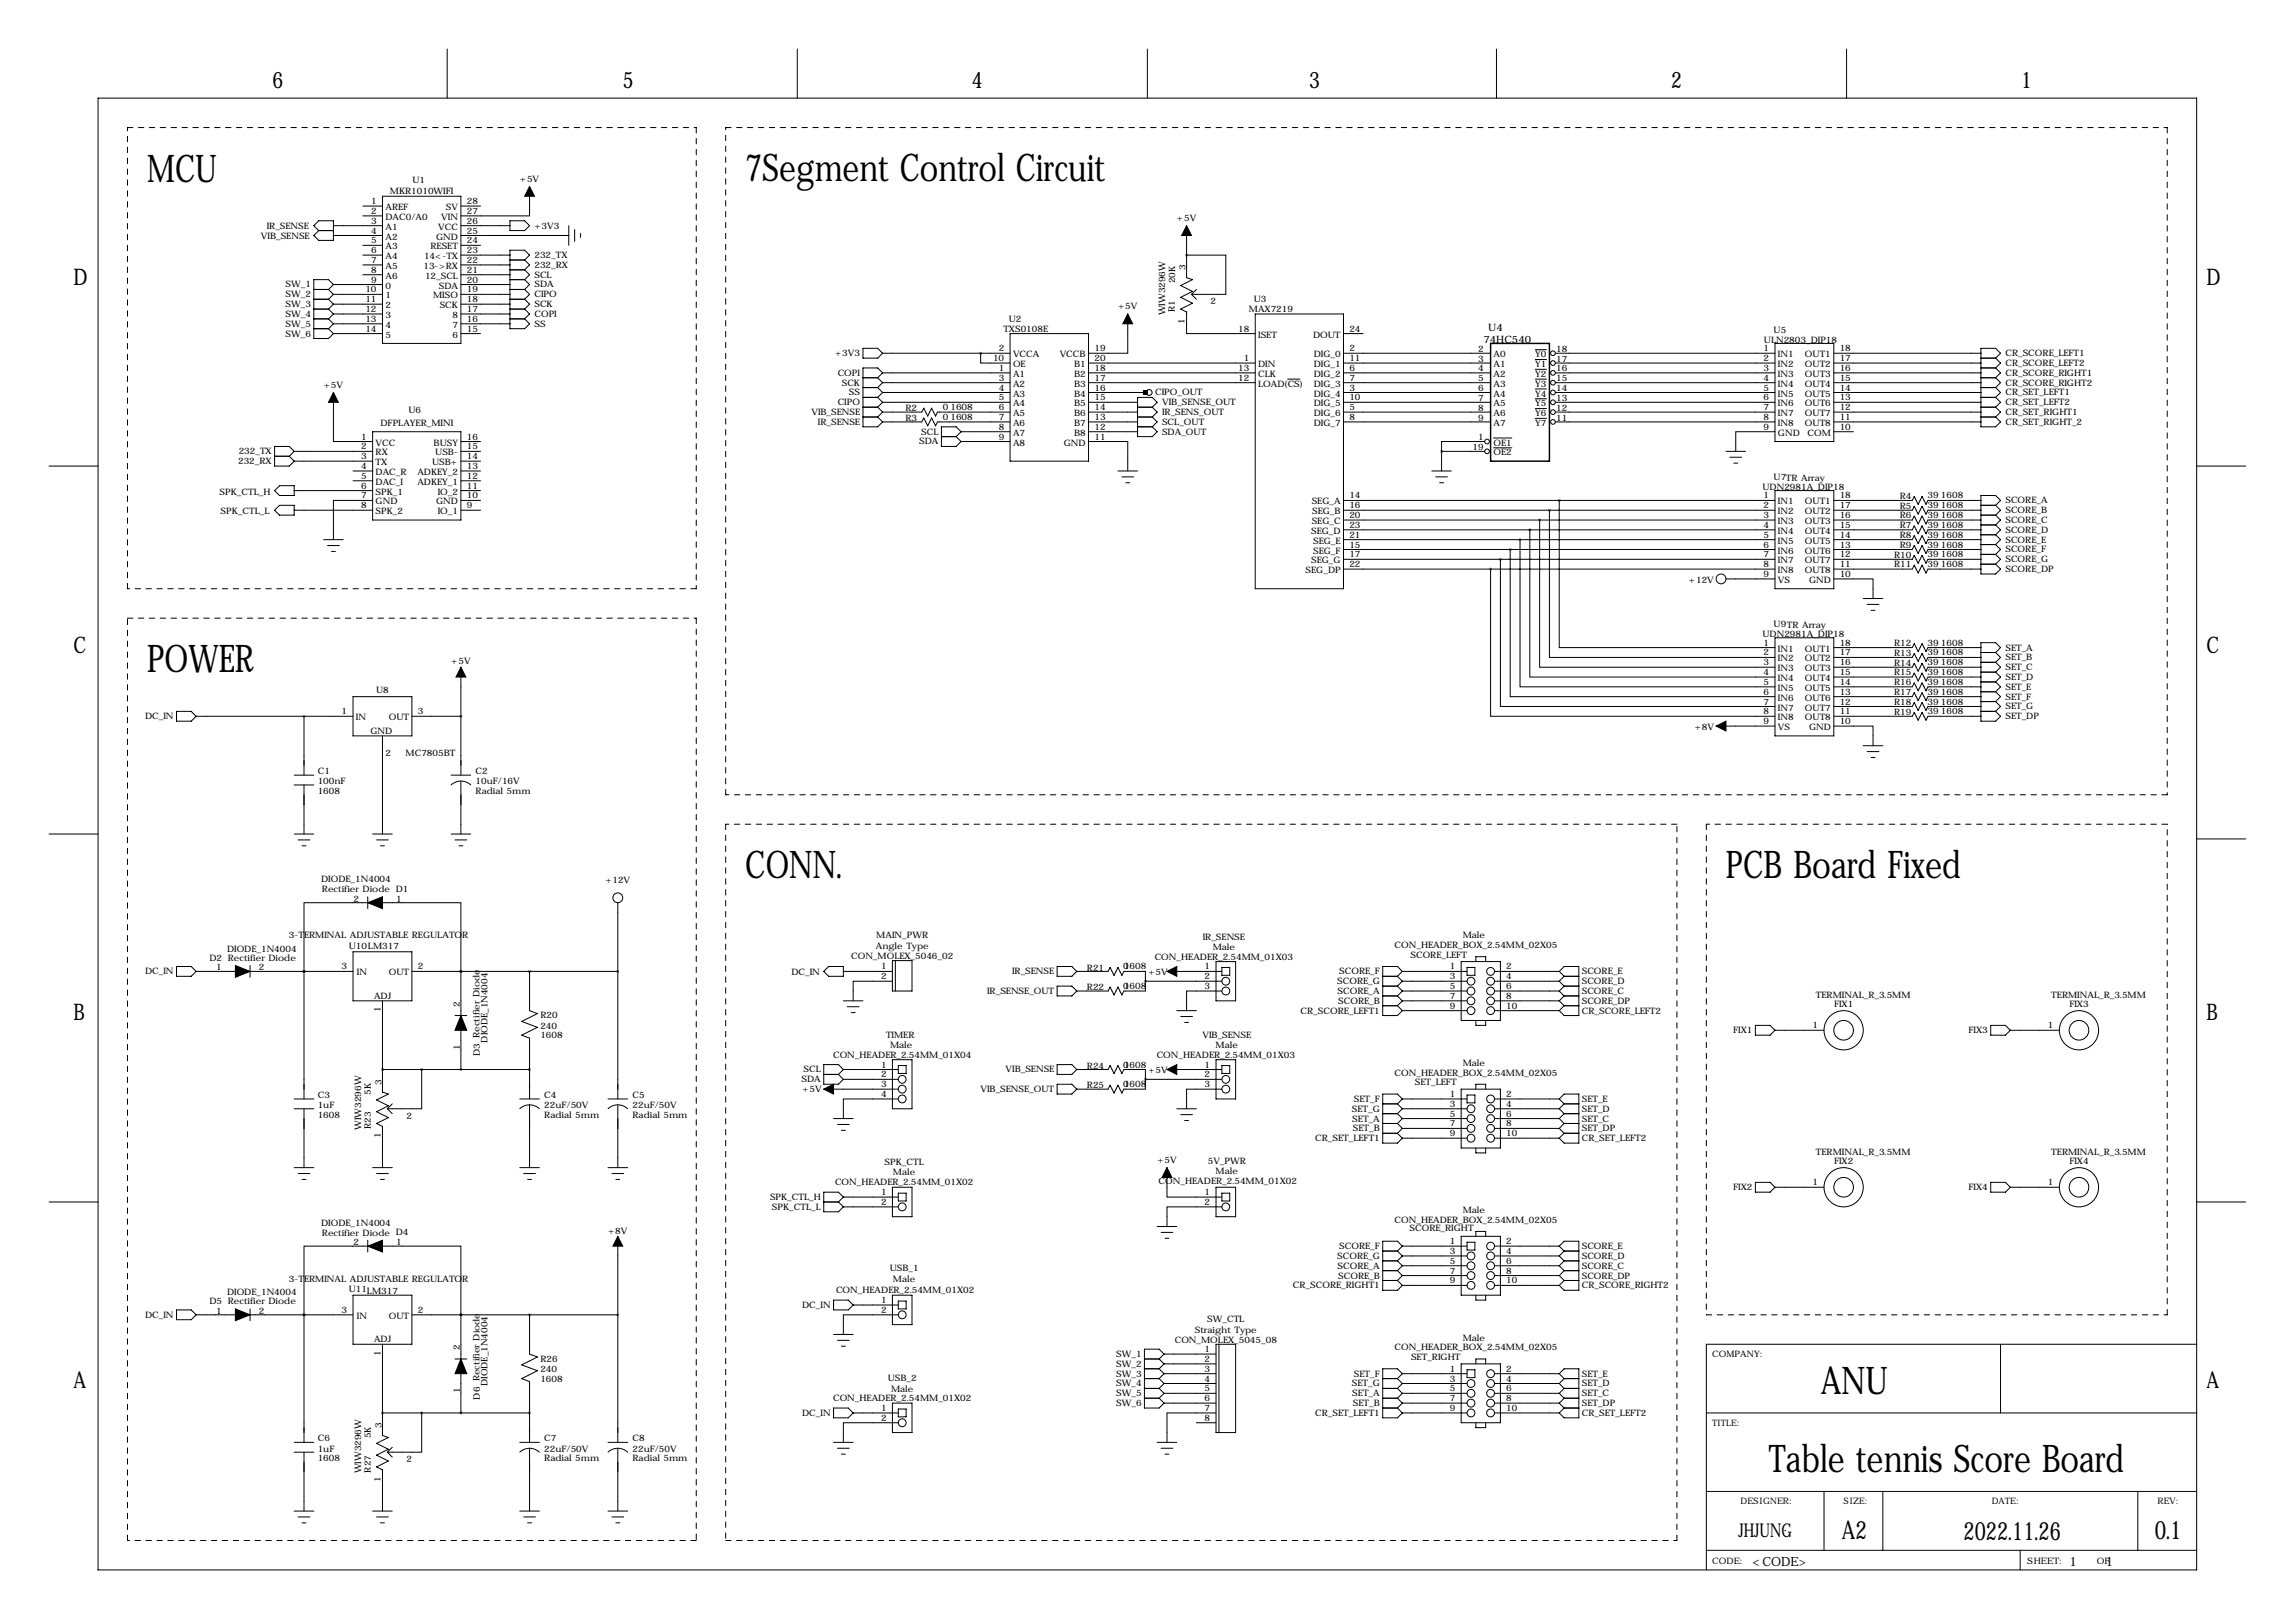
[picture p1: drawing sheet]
<svg xmlns="http://www.w3.org/2000/svg" width="594mm" height="419mm" viewBox="0 0 594 419" stroke-linecap="round" stroke-linejoin="round" font-family="sans-serif">
<defs><g id="words">
<g font-size="9.9">
<text x="38.1" y="47">MCU</text>
<text x="193" y="46.7">7Segment Control Circuit</text>
<text x="38.1" y="174">POWER</text>
<text x="193" y="227.3">CONN.</text>
<text x="447" y="227.3">PCB Board Fixed</text>
<text x="471.6" y="360.9">ANU</text>
<text x="458.2" y="381">Table tennis Score Board</text>
</g>
<g font-size="6.6">
<text x="477.1" y="398.5">A2</text>
<text x="508.6" y="398.8">2022.11.26</text>
<text x="558.1" y="398.5">0.1</text>
</g>
<g font-size="5.9">
<text x="70.6" y="22.9">6</text>
<text x="161.3" y="22.9">5</text>
<text x="251.7" y="22.9">4</text>
<text x="339.1" y="22.9">3</text>
<text x="432.8" y="22.9">2</text>
<text x="523.5" y="22.9">1</text>
<text x="19" y="73.7">D</text>
<text x="571.5" y="73.7">D</text>
<text x="19" y="168.9">C</text>
<text x="571.5" y="168.9">C</text>
<text x="19" y="264.2">B</text>
<text x="571.5" y="264.2">B</text>
<text x="19" y="359.4">A</text>
<text x="571.5" y="359.4">A</text>
</g>
<text font-size="4.9" x="450.3" y="398">JHJUNG</text>
<g font-size="3.3">
<text x="453.9" y="405.3">&lt;CODE&gt;</text>
<text x="535.9" y="405.3">1</text>
<text x="545.3" y="405.3">1</text>
</g>
<g font-size="2.6">
<text x="384.2" y="88.8">74HC540</text>
<text x="385.5" y="85.6">U4</text>
</g>
<g font-size="2.3">
<text x="106.8" y="47.2">U1</text>
<text x="134.7" y="47">+5V</text>
<text x="96.1" y="52.8">1</text>
<text x="101" y="50.1">MKR1010WIFI</text>
<text x="120.9" y="52.8">28</text>
<text x="69.1" y="59.2">IR_SENSE</text>
<text x="96.1" y="55.4">2</text>
<text x="96.1" y="57.9">3</text>
<text x="99.8" y="54.4">AREF</text>
<text x="99.8" y="56.9">DAC0/A0</text>
<text x="99.8" y="59.5">A1</text>
<text x="113.5" y="59.5">VCC</text>
<text x="114.3" y="56.9">VIN</text>
<text x="115.5" y="54.4">SV</text>
<text x="120.9" y="57.9">26</text>
<text x="120.9" y="55.4">27</text>
<text x="138.4" y="59.2">+3V3</text>
<text x="304.9" y="57.1">+5V</text>
<text x="67.6" y="62">VIB_SENSE</text>
<text x="96.1" y="60.5">4</text>
<text x="96.1" y="63">5</text>
<text x="96.1" y="65.5">6</text>
<text x="99.8" y="62">A2</text>
<text x="99.8" y="64.6">A3</text>
<text x="111.5" y="64.6">RESET</text>
<text x="113" y="62">GND</text>
<text x="120.9" y="65.5">23</text>
<text x="120.9" y="63">24</text>
<text x="120.9" y="60.5">25</text>
<text x="96.1" y="68.1">7</text>
<text x="96.1" y="70.6">8</text>
<text x="99.8" y="67.1">A4</text>
<text x="99.8" y="69.6">A5</text>
<text x="109.7" y="69.6">13-&gt;RX</text>
<text x="109.8" y="67.1">14&lt;-TX</text>
<text x="120.9" y="70.6">21</text>
<text x="120.9" y="68.1">22</text>
<text x="138.4" y="69.3">232_RX</text>
<text x="138.4" y="66.8">232_TX</text>
<text x="138.4" y="71.9">SCL</text>
<text x="307.1" y="70" transform="rotate(-90 307.1 70)">3</text>
<text x="74" y="74.4">SW_1</text>
<text x="74" y="77">SW_2</text>
<text x="94.6" y="75.7">10</text>
<text x="96.1" y="73.2">9</text>
<text x="99.8" y="72.2">A6</text>
<text x="99.8" y="74.7">0</text>
<text x="99.8" y="77.3">1</text>
<text x="110.1" y="72.2">12_SCL</text>
<text x="112.2" y="77.3">MISO</text>
<text x="113.6" y="74.7">SDA</text>
<text x="120.9" y="75.7">19</text>
<text x="120.9" y="73.2">20</text>
<text x="138.4" y="77">CIPO</text>
<text x="138.4" y="74.4">SDA</text>
<text x="304.4" y="73.4" transform="rotate(-90 304.4 73.4)">20K</text>
<text x="74" y="79.5">SW_3</text>
<text x="74" y="82">SW_4</text>
<text x="94.6" y="78.2">11</text>
<text x="94.6" y="80.8">12</text>
<text x="94.6" y="83.3">13</text>
<text x="99.8" y="79.8">2</text>
<text x="99.8" y="82.3">3</text>
<text x="113.9" y="79.8">SCK</text>
<text x="117.2" y="82.3">8</text>
<text x="120.9" y="83.3">16</text>
<text x="120.9" y="80.8">17</text>
<text x="120.9" y="78.2">18</text>
<text x="138.4" y="79.5">SCK</text>
<text x="138.4" y="82">COPI</text>
<text x="261.3" y="83.3">U2</text>
<text x="289.6" y="80">+5V</text>
<text x="301.8" y="81.6" transform="rotate(-90 301.8 81.6)">WIW3296W</text>
<text x="304.3" y="80.7" transform="rotate(-90 304.3 80.7)">R1</text>
<text x="306.8" y="83.8" transform="rotate(-90 306.8 83.8)">1</text>
<text x="313.5" y="78.8">2</text>
<text x="323.5" y="80.8">MAX7219</text>
<text x="324.8" y="78.2">U3</text>
<text x="74" y="84.6">SW_5</text>
<text x="74" y="87.1">SW_6</text>
<text x="94.6" y="85.9">14</text>
<text x="99.8" y="84.9">4</text>
<text x="99.8" y="87.4">5</text>
<text x="117.2" y="87.4">6</text>
<text x="117.2" y="84.9">7</text>
<text x="120.9" y="85.9">15</text>
<text x="138.4" y="84.6">SS</text>
<text x="259.9" y="85.9">TXS0108E</text>
<text x="320.7" y="85.9">18</text>
<text x="325.9" y="87.4">ISET</text>
<text x="340.1" y="87.4">DOUT</text>
<text x="349.5" y="85.9">24</text>
<text x="456.9" y="88.7">ULN2803_DIP18</text>
<text x="459.4" y="86.1">U5</text>
<text x="216.3" y="92.2">+3V3</text>
<text x="257.2" y="93.5">10</text>
<text x="258.7" y="90.9">2</text>
<text x="262.4" y="92.5">VCCA</text>
<text x="262.4" y="95">OE</text>
<text x="274.5" y="92.5">VCCB</text>
<text x="278.2" y="95">B1</text>
<text x="283.5" y="93.5">20</text>
<text x="283.5" y="90.9">19</text>
<text x="322.2" y="93.5">1</text>
<text x="325.9" y="95">DIN</text>
<text x="340.3" y="92.5">DIG_0</text>
<text x="340.3" y="95">DIG_1</text>
<text x="349.5" y="90.9">2</text>
<text x="349.5" y="93.5">11</text>
<text x="382.9" y="91.1">2</text>
<text x="382.9" y="93.6">3</text>
<text x="386.8" y="92.5">A0</text>
<text x="386.8" y="95">A1</text>
<text x="397.7" y="92.5">Y0</text>
<text x="397.7" y="95">Y1</text>
<text x="403.1" y="91.1">18</text>
<text x="403.1" y="93.6">17</text>
<text x="456.8" y="90.9">1</text>
<text x="456.8" y="93.5">2</text>
<text x="460.5" y="92.5">IN1</text>
<text x="460.5" y="95">IN2</text>
<text x="467.5" y="95">OUT2</text>
<text x="467.5" y="92.5">OUT1</text>
<text x="476.5" y="93.5">17</text>
<text x="476.5" y="90.9">18</text>
<text x="519.4" y="92.2">CR_SCORE_LEFT1</text>
<text x="519.4" y="94.7">CR_SCORE_LEFT2</text>
<text x="83.9" y="100.3">+5V</text>
<text x="217" y="97.3">COPI</text>
<text x="218" y="99.8">SCK</text>
<text x="258.7" y="96">1</text>
<text x="258.7" y="98.6">3</text>
<text x="258.7" y="101.1">4</text>
<text x="262.4" y="97.6">A1</text>
<text x="262.4" y="100.1">A2</text>
<text x="278.2" y="100.1">B3</text>
<text x="278.2" y="97.6">B2</text>
<text x="283.5" y="101.1">16</text>
<text x="283.5" y="98.6">17</text>
<text x="283.5" y="96">18</text>
<text x="320.7" y="96">13</text>
<text x="320.7" y="98.6">12</text>
<text x="325.9" y="97.6">CLK</text>
<text x="325.9" y="100.1">LOAD(CS)</text>
<text x="340.3" y="97.6">DIG_2</text>
<text x="340.3" y="100.1">DIG_3</text>
<text x="349.5" y="96">6</text>
<text x="349.5" y="98.6">7</text>
<text x="349.5" y="101.1">3</text>
<text x="382.9" y="96.2">4</text>
<text x="382.9" y="98.7">5</text>
<text x="382.9" y="101.2">6</text>
<text x="386.8" y="97.6">A2</text>
<text x="386.8" y="100.1">A3</text>
<text x="397.7" y="97.6">Y2</text>
<text x="397.7" y="100.1">Y3</text>
<text x="403.1" y="96.2">16</text>
<text x="403.1" y="98.7">15</text>
<text x="403.1" y="101.2">14</text>
<text x="456.8" y="96">3</text>
<text x="456.8" y="98.6">4</text>
<text x="456.8" y="101.1">5</text>
<text x="460.5" y="97.6">IN3</text>
<text x="460.5" y="100.1">IN4</text>
<text x="467.5" y="100.1">OUT4</text>
<text x="467.5" y="97.6">OUT3</text>
<text x="476.5" y="101.1">14</text>
<text x="476.5" y="98.6">15</text>
<text x="476.5" y="96">16</text>
<text x="519.4" y="97.3">CR_SCORE_RIGHT1</text>
<text x="519.4" y="99.8">CR_SCORE_RIGHT2</text>
<text x="105.8" y="106.9">U6</text>
<text x="210.2" y="107.4">VIB_SENSE</text>
<text x="217" y="104.9">CIPO</text>
<text x="219.9" y="102.4">SS</text>
<text x="234.5" y="106.5">R2</text>
<text x="244.2" y="106.2">0</text>
<text x="246.2" y="106.2">1608</text>
<text x="258.7" y="103.6">5</text>
<text x="258.7" y="106.2">6</text>
<text x="262.4" y="102.7">A3</text>
<text x="262.4" y="105.2">A4</text>
<text x="262.4" y="107.7">A5</text>
<text x="278.2" y="107.7">B6</text>
<text x="278.2" y="105.2">B5</text>
<text x="278.2" y="102.7">B4</text>
<text x="283.5" y="106.2">14</text>
<text x="283.5" y="103.6">15</text>
<text x="299.2" y="102.4">CIPO_OUT</text>
<text x="301" y="104.9">VIB_SENSE_OUT</text>
<text x="301" y="107.4">IR_SENS_OUT</text>
<text x="340.3" y="102.7">DIG_4</text>
<text x="340.3" y="105.2">DIG_5</text>
<text x="340.3" y="107.7">DIG_6</text>
<text x="349.5" y="103.6">10</text>
<text x="349.5" y="106.2">5</text>
<text x="382.9" y="103.8">7</text>
<text x="382.9" y="106.3">8</text>
<text x="386.8" y="102.7">A4</text>
<text x="386.8" y="105.2">A5</text>
<text x="386.8" y="107.7">A6</text>
<text x="397.7" y="102.7">Y4</text>
<text x="397.7" y="105.2">Y5</text>
<text x="397.7" y="107.7">Y6</text>
<text x="403.1" y="103.8">13</text>
<text x="403.1" y="106.3">12</text>
<text x="456.8" y="103.6">6</text>
<text x="456.8" y="106.2">7</text>
<text x="460.5" y="102.7">IN5</text>
<text x="460.5" y="105.2">IN6</text>
<text x="460.5" y="107.7">IN7</text>
<text x="467.5" y="107.7">OUT7</text>
<text x="467.5" y="105.2">OUT6</text>
<text x="467.5" y="102.7">OUT5</text>
<text x="476.5" y="106.2">12</text>
<text x="476.5" y="103.6">13</text>
<text x="519.4" y="102.4">CR_SET_LEFT1</text>
<text x="519.4" y="104.9">CR_SET_LEFT2</text>
<text x="519.4" y="107.4">CR_SET_RIGHT1</text>
<text x="93.6" y="113.8">1</text>
<text x="98.6" y="110.3">DFPLAYER_MINI</text>
<text x="120.9" y="113.8">16</text>
<text x="211.8" y="110">IR_SENSE</text>
<text x="234.5" y="109">R3</text>
<text x="238.6" y="112.5">SCL</text>
<text x="244.2" y="108.7">0</text>
<text x="246.2" y="108.7">1608</text>
<text x="258.7" y="108.7">7</text>
<text x="258.7" y="111.3">8</text>
<text x="258.7" y="113.8">9</text>
<text x="262.4" y="110.3">A6</text>
<text x="262.4" y="112.8">A7</text>
<text x="278.2" y="112.8">B8</text>
<text x="278.2" y="110.3">B7</text>
<text x="283.5" y="113.8">11</text>
<text x="283.5" y="111.3">12</text>
<text x="283.5" y="108.7">13</text>
<text x="301" y="110">SCL_OUT</text>
<text x="301" y="112.5">SDA_OUT</text>
<text x="340.3" y="110.3">DIG_7</text>
<text x="349.5" y="108.7">8</text>
<text x="382.9" y="113.9">1</text>
<text x="382.9" y="108.9">9</text>
<text x="386.8" y="110.3">A7</text>
<text x="397.7" y="110.3">Y7</text>
<text x="403.1" y="108.9">11</text>
<text x="456.8" y="108.7">8</text>
<text x="456.8" y="111.3">9</text>
<text x="460.5" y="110.3">IN8</text>
<text x="460.5" y="112.8">GND</text>
<text x="467.5" y="110.3">OUT8</text>
<text x="468.2" y="112.8">COM</text>
<text x="476.5" y="111.3">10</text>
<text x="476.5" y="108.7">11</text>
<text x="519.4" y="110">CR_SET_RIGHT_2</text>
<text x="61.8" y="117.6">232_TX</text>
<text x="93.6" y="116.3">2</text>
<text x="93.6" y="118.9">3</text>
<text x="97.3" y="115.4">VCC</text>
<text x="97.3" y="117.9">RX</text>
<text x="112.3" y="115.4">BUSY</text>
<text x="112.7" y="117.9">USB-</text>
<text x="120.9" y="118.9">14</text>
<text x="120.9" y="116.3">15</text>
<text x="238.1" y="115.1">SDA</text>
<text x="262.4" y="115.4">A8</text>
<text x="275.5" y="115.4">GND</text>
<text x="381.4" y="116.5">19</text>
<text x="386.8" y="115.4">OE1</text>
<text x="386.8" y="117.9">OE2</text>
<text x="61.7" y="120.1">232_RX</text>
<text x="93.6" y="121.4">4</text>
<text x="93.6" y="124">5</text>
<text x="97.3" y="120.4">TX</text>
<text x="97.3" y="123">DAC_R</text>
<text x="97.3" y="125.5">DAC_I</text>
<text x="108.1" y="125.5">ADKEY_1</text>
<text x="108.1" y="123">ADKEY_2</text>
<text x="111.9" y="120.4">USB+</text>
<text x="120.9" y="124">12</text>
<text x="120.9" y="121.4">13</text>
<text x="459.4" y="124.2">U7TR Array</text>
<text x="56.9" y="128">SPK_CTL_H</text>
<text x="93.6" y="126.5">6</text>
<text x="93.6" y="129">7</text>
<text x="93.6" y="131.6">8</text>
<text x="97.3" y="128.1">SPK_1</text>
<text x="97.3" y="130.6">GND</text>
<text x="113" y="130.6">GND</text>
<text x="113.4" y="128.1">IO_2</text>
<text x="120.9" y="131.6">9</text>
<text x="120.9" y="129">10</text>
<text x="120.9" y="126.5">11</text>
<text x="339.8" y="130.6">SEG_A</text>
<text x="349.5" y="129">14</text>
<text x="349.5" y="131.6">16</text>
<text x="456.5" y="126.8">UDN2981A_DIP18</text>
<text x="456.8" y="129">1</text>
<text x="456.8" y="131.6">2</text>
<text x="460.5" y="130.6">IN1</text>
<text x="467.5" y="130.6">OUT1</text>
<text x="476.5" y="131.6">17</text>
<text x="476.5" y="129">18</text>
<text x="492" y="129.1">R4</text>
<text x="492" y="131.6">R5</text>
<text x="499.3" y="129">39</text>
<text x="499.3" y="131.6">39</text>
<text x="502.7" y="129">1608</text>
<text x="502.7" y="131.6">1608</text>
<text x="519.4" y="130.3">SCORE_A</text>
<text x="57.1" y="133.1">SPK_CTL_L</text>
<text x="97.3" y="133.1">SPK_2</text>
<text x="113.4" y="133.1">IO_1</text>
<text x="339.8" y="135.7">SEG_C</text>
<text x="339.9" y="133.1">SEG_B</text>
<text x="349.5" y="134.1">20</text>
<text x="349.5" y="136.7">23</text>
<text x="456.8" y="134.1">3</text>
<text x="456.8" y="136.7">4</text>
<text x="460.5" y="133.1">IN2</text>
<text x="460.5" y="135.7">IN3</text>
<text x="467.5" y="135.7">OUT3</text>
<text x="467.5" y="133.1">OUT2</text>
<text x="476.5" y="136.7">15</text>
<text x="476.5" y="134.1">16</text>
<text x="492" y="134.2">R6</text>
<text x="492" y="136.7">R7</text>
<text x="499.3" y="134.1">39</text>
<text x="499.3" y="136.7">39</text>
<text x="502.7" y="134.1">1608</text>
<text x="502.7" y="136.7">1608</text>
<text x="519.4" y="132.8">SCORE_B</text>
<text x="519.4" y="135.4">SCORE_C</text>
<text x="519.4" y="137.9">SCORE_D</text>
<text x="339.6" y="138.2">SEG_D</text>
<text x="340.1" y="140.8">SEG_E</text>
<text x="340.1" y="143.3">SEG_F</text>
<text x="349.5" y="139.2">21</text>
<text x="349.5" y="141.7">15</text>
<text x="456.8" y="139.2">5</text>
<text x="456.8" y="141.7">6</text>
<text x="460.5" y="138.2">IN4</text>
<text x="460.5" y="140.8">IN5</text>
<text x="460.5" y="143.3">IN6</text>
<text x="467.5" y="143.3">OUT6</text>
<text x="467.5" y="140.8">OUT5</text>
<text x="467.5" y="138.2">OUT4</text>
<text x="476.5" y="141.7">13</text>
<text x="476.5" y="139.2">14</text>
<text x="492" y="139.3">R8</text>
<text x="492" y="141.8">R9</text>
<text x="499.3" y="139.2">39</text>
<text x="499.3" y="141.7">39</text>
<text x="502.7" y="139.2">1608</text>
<text x="502.7" y="141.7">1608</text>
<text x="519.4" y="140.5">SCORE_E</text>
<text x="519.4" y="143">SCORE_F</text>
<text x="338.2" y="148.4">SEG_DP</text>
<text x="339.6" y="145.8">SEG_G</text>
<text x="349.5" y="144.3">17</text>
<text x="349.5" y="146.8">22</text>
<text x="456.8" y="144.3">7</text>
<text x="456.8" y="146.8">8</text>
<text x="456.8" y="149.4">9</text>
<text x="460.5" y="145.8">IN7</text>
<text x="460.5" y="148.4">IN8</text>
<text x="467.5" y="148.4">OUT8</text>
<text x="467.5" y="145.8">OUT7</text>
<text x="476.5" y="149.4">10</text>
<text x="476.5" y="146.8">11</text>
<text x="476.5" y="144.3">12</text>
<text x="490.6" y="144.3">R10</text>
<text x="490.6" y="146.9">R11</text>
<text x="499.3" y="144.3">39</text>
<text x="499.3" y="146.8">39</text>
<text x="502.7" y="144.3">1608</text>
<text x="502.7" y="146.8">1608</text>
<text x="519.4" y="145.5">SCORE_G</text>
<text x="519.4" y="148.1">SCORE_DP</text>
<text x="437.5" y="150.9">+12V</text>
<text x="460.5" y="150.9">VS</text>
<text x="468.6" y="150.9">GND</text>
<text x="456.5" y="164.9">UDN2981A_DIP18</text>
<text x="456.8" y="167.1">1</text>
<text x="459.4" y="162.3">U9TR Array</text>
<text x="476.5" y="167.1">18</text>
<text x="490.6" y="167.2">R12</text>
<text x="499.3" y="167.1">39</text>
<text x="502.7" y="167.1">1608</text>
<text x="116.9" y="172">+5V</text>
<text x="456.8" y="169.7">2</text>
<text x="456.8" y="172.2">3</text>
<text x="460.5" y="168.7">IN1</text>
<text x="460.5" y="171.2">IN2</text>
<text x="460.5" y="173.8">IN3</text>
<text x="467.5" y="173.8">OUT3</text>
<text x="467.5" y="171.2">OUT2</text>
<text x="467.5" y="168.7">OUT1</text>
<text x="476.5" y="172.2">16</text>
<text x="476.5" y="169.7">17</text>
<text x="490.6" y="169.7">R13</text>
<text x="490.6" y="172.3">R14</text>
<text x="499.3" y="169.7">39</text>
<text x="499.3" y="172.2">39</text>
<text x="502.7" y="169.7">1608</text>
<text x="502.7" y="172.2">1608</text>
<text x="519.4" y="168.4">SET_A</text>
<text x="519.4" y="170.9">SET_B</text>
<text x="519.4" y="173.5">SET_C</text>
<text x="97.4" y="179.3">U8</text>
<text x="456.8" y="174.8">4</text>
<text x="456.8" y="177.3">5</text>
<text x="456.8" y="179.8">6</text>
<text x="460.5" y="176.3">IN4</text>
<text x="460.5" y="178.9">IN5</text>
<text x="467.5" y="178.9">OUT5</text>
<text x="467.5" y="176.3">OUT4</text>
<text x="476.5" y="179.8">13</text>
<text x="476.5" y="177.3">14</text>
<text x="476.5" y="174.8">15</text>
<text x="490.6" y="174.8">R15</text>
<text x="490.6" y="177.4">R16</text>
<text x="490.6" y="179.9">R17</text>
<text x="499.3" y="174.8">39</text>
<text x="499.3" y="177.3">39</text>
<text x="499.3" y="179.8">39</text>
<text x="502.7" y="174.8">1608</text>
<text x="502.7" y="177.3">1608</text>
<text x="502.7" y="179.8">1608</text>
<text x="519.4" y="176">SET_D</text>
<text x="519.4" y="178.6">SET_E</text>
<text x="88.5" y="184.9">1</text>
<text x="108.2" y="184.9">3</text>
<text x="456.8" y="182.4">7</text>
<text x="456.8" y="184.9">8</text>
<text x="460.5" y="181.4">IN6</text>
<text x="460.5" y="183.9">IN7</text>
<text x="467.5" y="183.9">OUT7</text>
<text x="467.5" y="181.4">OUT6</text>
<text x="476.5" y="184.9">11</text>
<text x="476.5" y="182.4">12</text>
<text x="490.6" y="182.4">R18</text>
<text x="490.6" y="185">R19</text>
<text x="499.3" y="182.4">39</text>
<text x="499.3" y="184.9">39</text>
<text x="502.7" y="182.4">1608</text>
<text x="502.7" y="184.9">1608</text>
<text x="519.4" y="181.1">SET_F</text>
<text x="519.4" y="183.6">SET_G</text>
<text x="37.6" y="186.2">DC_IN</text>
<text x="92.2" y="186.5">IN</text>
<text x="96" y="190">GND</text>
<text x="100.7" y="186.5">OUT</text>
<text x="439" y="189">+8V</text>
<text x="456.8" y="187.5">9</text>
<text x="460.5" y="186.5">IN8</text>
<text x="460.5" y="189">VS</text>
<text x="467.5" y="186.5">OUT8</text>
<text x="468.6" y="189">GND</text>
<text x="476.5" y="187.5">10</text>
<text x="519.4" y="186.2">SET_DP</text>
<text x="99.8" y="195.7">2</text>
<text x="105.1" y="195.7">MC7805BT</text>
<text x="82.3" y="200.4">C1</text>
<text x="82.3" y="203">100nF</text>
<text x="123.2" y="200.4">C2</text>
<text x="123.2" y="203">10uF/16V</text>
<text x="82.3" y="205.6">1608</text>
<text x="123.2" y="205.6">Radial 5mm</text>
<text x="83.2" y="228.4">DIODE_1N4004</text>
<text x="83.4" y="231">Rectifier Diode D1</text>
<text x="91.5" y="233.4">2</text>
<text x="102.6" y="233.4">1</text>
<text x="156.8" y="228.6">+12V</text>
<text x="74.8" y="242.9">3-TERMINAL ADJUSTABLE REGULATOR</text>
<text x="90.3" y="245.6">U10LM317</text>
<text x="226.8" y="245.7">Angle Type</text>
<text x="227" y="242.8">MAIN_PWR</text>
<text x="311.5" y="243.3">IR_SENSE</text>
<text x="314.1" y="245.9">Male</text>
<text x="361.2" y="245.4">CON_HEADER_BOX_2.54MM_02X05</text>
<text x="378.9" y="242.9">Male</text>
<text x="54.3" y="248.7">D2 Rectifier Diode</text>
<text x="56" y="251.2">1</text>
<text x="58.8" y="246.5">DIODE_1N4004</text>
<text x="67.1" y="251.2">2</text>
<text x="88.5" y="251">3</text>
<text x="108.2" y="251">2</text>
<text x="220.4" y="248.2">CON_MOLEX_5046_02</text>
<text x="228.2" y="251">1</text>
<text x="281.5" y="251.3">R21</text>
<text x="290.9" y="251">0</text>
<text x="291.1" y="251">1608</text>
<text x="299.1" y="248.5">CON_HEADER_2.54MM_01X03</text>
<text x="312" y="251">1</text>
<text x="365.3" y="247.9">SCORE_LEFT</text>
<text x="375.5" y="251">1</text>
<text x="390.1" y="251">2</text>
<text x="37.6" y="252.2">DC_IN</text>
<text x="92.5" y="252.5">IN</text>
<text x="100.7" y="252.5">OUT</text>
<text x="205" y="252.5">DC_IN</text>
<text x="228.2" y="253.5">2</text>
<text x="255.7" y="257.3">IR_SENSE_OUT</text>
<text x="262.1" y="252.2">IR_SENSE</text>
<text x="281.5" y="256.4">R22</text>
<text x="290.9" y="256">0</text>
<text x="291.1" y="256">1608</text>
<text x="297.5" y="252.5">+5V</text>
<text x="312" y="253.5">2</text>
<text x="312" y="256">3</text>
<text x="346.4" y="254.8">SCORE_G</text>
<text x="346.5" y="257.3">SCORE_A</text>
<text x="346.9" y="252.2">SCORE_F</text>
<text x="375.5" y="253.5">3</text>
<text x="375.5" y="256">5</text>
<text x="390.1" y="253.5">4</text>
<text x="390.1" y="256">6</text>
<text x="409.7" y="252.2">SCORE_E</text>
<text x="409.7" y="254.8">SCORE_D</text>
<text x="409.7" y="257.3">SCORE_C</text>
<text x="96.9" y="258.6">ADJ</text>
<text x="98.6" y="262" transform="rotate(-90 98.6 262)">1</text>
<text x="119.1" y="260.6" transform="rotate(-90 119.1 260.6)">2</text>
<text x="140" y="263.7">R20</text>
<text x="336.9" y="262.4">CR_SCORE_LEFT1</text>
<text x="346.6" y="259.8">SCORE_B</text>
<text x="375.5" y="258.6">7</text>
<text x="375.5" y="261.1">9</text>
<text x="390.1" y="258.6">8</text>
<text x="390.1" y="261.1">10</text>
<text x="409.7" y="259.8">SCORE_DP</text>
<text x="409.7" y="262.4">CR_SCORE_LEFT2</text>
<text x="470.4" y="258.4">TERMINAL_R_3.5MM</text>
<text x="475" y="260.6">FIX1</text>
<text x="531.3" y="258.4">TERMINAL_R_3.5MM</text>
<text x="536" y="260.6">FIX3</text>
<text x="126.2" y="269.9" transform="rotate(-90 126.2 269.9)">DIODE_1N4004</text>
<text x="140" y="266.3">240</text>
<text x="140" y="268.8">1608</text>
<text x="229.5" y="268.7">TIMER</text>
<text x="311.5" y="268.7">VIB_SENSE</text>
<text x="448.9" y="267.5">FIX1</text>
<text x="469.5" y="266.2">1</text>
<text x="509.9" y="267.5">FIX3</text>
<text x="530.5" y="266.2">1</text>
<text x="119.1" y="271.7" transform="rotate(-90 119.1 271.7)">1</text>
<text x="124.3" y="273.4" transform="rotate(-90 124.3 273.4)">D3 Rectifier Diode</text>
<text x="215.8" y="273.9">CON_HEADER_2.54MM_01X04</text>
<text x="230.5" y="271.3">Male</text>
<text x="299.6" y="273.9">CON_HEADER_2.54MM_01X03</text>
<text x="314.9" y="271.3">Male</text>
<text x="378.9" y="275.9">Male</text>
<text x="98.8" y="280.8" transform="rotate(-90 98.8 280.8)">3</text>
<text x="207.6" y="280.2">SDA</text>
<text x="208.1" y="277.6">SCL</text>
<text x="228.2" y="276.4">1</text>
<text x="228.2" y="278.9">2</text>
<text x="228.2" y="281.4">3</text>
<text x="260.5" y="277.6">VIB_SENSE</text>
<text x="281.5" y="276.7">R24</text>
<text x="281.5" y="281.8">R25</text>
<text x="290.9" y="276.4">0</text>
<text x="290.9" y="281.4">0</text>
<text x="291.1" y="276.4">1608</text>
<text x="291.1" y="281.4">1608</text>
<text x="297.5" y="277.9">+5V</text>
<text x="312" y="276.4">1</text>
<text x="312" y="278.9">2</text>
<text x="312" y="281.4">3</text>
<text x="361.2" y="278.5">CON_HEADER_BOX_2.54MM_02X05</text>
<text x="366.5" y="280.9">SET_LEFT</text>
<text x="82.3" y="284.2">C3</text>
<text x="82.3" y="286.8">1uF</text>
<text x="96.1" y="283.4" transform="rotate(-90 96.1 283.4)">5K</text>
<text x="141" y="284.2">C4</text>
<text x="141" y="286.8">22uF/50V</text>
<text x="163.8" y="284.2">C5</text>
<text x="163.8" y="286.8">22uF/50V</text>
<text x="207.8" y="282.7">+5V</text>
<text x="228.2" y="284">4</text>
<text x="253.9" y="282.7">VIB_SENSE_OUT</text>
<text x="350.2" y="287.8">SET_G</text>
<text x="350.7" y="285.2">SET_F</text>
<text x="375.5" y="284">1</text>
<text x="375.5" y="286.5">3</text>
<text x="390.1" y="284">2</text>
<text x="390.1" y="286.5">4</text>
<text x="409.7" y="285.2">SET_E</text>
<text x="409.7" y="287.8">SET_D</text>
<text x="82.3" y="289.4">1608</text>
<text x="93.5" y="292.5" transform="rotate(-90 93.5 292.5)">WIW3296W</text>
<text x="96" y="292.3" transform="rotate(-90 96 292.3)">R23</text>
<text x="105.3" y="289.6">2</text>
<text x="141" y="289.4">Radial 5mm</text>
<text x="163.8" y="289.4">Radial 5mm</text>
<text x="350.3" y="290.3">SET_A</text>
<text x="350.4" y="292.9">SET_B</text>
<text x="375.5" y="289.1">5</text>
<text x="375.5" y="291.6">7</text>
<text x="390.1" y="289.1">6</text>
<text x="390.1" y="291.6">8</text>
<text x="409.7" y="290.3">SET_C</text>
<text x="409.7" y="292.9">SET_DP</text>
<text x="98.6" y="294.6" transform="rotate(-90 98.6 294.6)">1</text>
<text x="340.7" y="295.4">CR_SET_LEFT1</text>
<text x="375.5" y="294.1">9</text>
<text x="390.1" y="294.1">10</text>
<text x="409.7" y="295.4">CR_SET_LEFT2</text>
<text x="470.4" y="299">TERMINAL_R_3.5MM</text>
<text x="531.3" y="299">TERMINAL_R_3.5MM</text>
<text x="229.1" y="301.5">SPK_CTL</text>
<text x="231.3" y="304.1">Male</text>
<text x="299.8" y="301">+5V</text>
<text x="312.8" y="301.2">5V_PWR</text>
<text x="314.9" y="303.9">Male</text>
<text x="475" y="301.2">FIX2</text>
<text x="536" y="301.2">FIX4</text>
<text x="199.4" y="310.6">SPK_CTL_H</text>
<text x="216.3" y="306.7">CON_HEADER_2.54MM_01X02</text>
<text x="228.2" y="309.4">1</text>
<text x="228.2" y="311.9">2</text>
<text x="300.1" y="306.4">CON_HEADER_2.54MM_01X02</text>
<text x="312" y="309.4">1</text>
<text x="312" y="311.9">2</text>
<text x="448.9" y="308.1">FIX2</text>
<text x="469.5" y="306.8">1</text>
<text x="509.9" y="308.1">FIX4</text>
<text x="530.5" y="306.8">1</text>
<text x="83.2" y="317.3">DIODE_1N4004</text>
<text x="199.9" y="313.2">SPK_CTL_L</text>
<text x="361.2" y="316.6">CON_HEADER_BOX_2.54MM_02X05</text>
<text x="378.9" y="314">Male</text>
<text x="83.4" y="319.9">Rectifier Diode D4</text>
<text x="91.5" y="322.3">2</text>
<text x="102.6" y="322.3">1</text>
<text x="157.5" y="319.3">+8V</text>
<text x="346.9" y="323.3">SCORE_F</text>
<text x="365.1" y="318.8">SCORE_RIGHT</text>
<text x="375.5" y="322.1">1</text>
<text x="390.1" y="322.1">2</text>
<text x="409.7" y="323.3">SCORE_E</text>
<text x="230.5" y="328.9">USB_1</text>
<text x="346.4" y="325.9">SCORE_G</text>
<text x="346.5" y="328.4">SCORE_A</text>
<text x="375.5" y="324.6">3</text>
<text x="375.5" y="327.2">5</text>
<text x="375.5" y="329.7">7</text>
<text x="390.1" y="324.6">4</text>
<text x="390.1" y="327.2">6</text>
<text x="390.1" y="329.7">8</text>
<text x="409.7" y="325.9">SCORE_D</text>
<text x="409.7" y="328.4">SCORE_C</text>
<text x="58.8" y="335.4">DIODE_1N4004</text>
<text x="74.8" y="331.8">3-TERMINAL ADJUSTABLE REGULATOR</text>
<text x="90.3" y="334.5">U11LM317</text>
<text x="216.5" y="334.6">CON_HEADER_2.54MM_01X02</text>
<text x="231.3" y="331.8">Male</text>
<text x="334.9" y="333.5">CR_SCORE_RIGHT1</text>
<text x="346.6" y="331">SCORE_B</text>
<text x="375.5" y="332.2">9</text>
<text x="390.1" y="332.2">10</text>
<text x="409.7" y="331">SCORE_DP</text>
<text x="409.7" y="333.5">CR_SCORE_RIGHT2</text>
<text x="37.6" y="341.1">DC_IN</text>
<text x="54.3" y="337.6">D5 Rectifier Diode</text>
<text x="56" y="340.1">1</text>
<text x="67.1" y="340.1">2</text>
<text x="88.5" y="339.9">3</text>
<text x="92.5" y="341.4">IN</text>
<text x="100.7" y="341.4">OUT</text>
<text x="108.2" y="339.9">2</text>
<text x="207.8" y="338.6">DC_IN</text>
<text x="228.2" y="337.3">1</text>
<text x="228.2" y="339.9">2</text>
<text x="96.9" y="347.5">ADJ</text>
<text x="304.3" y="347.5">CON_MOLEX_5045_08</text>
<text x="309.5" y="345">Straight Type</text>
<text x="312.7" y="342.1">SW_CTL</text>
<text x="378.9" y="347">Male</text>
<text x="98.6" y="350.9" transform="rotate(-90 98.6 350.9)">1</text>
<text x="119.1" y="349.5" transform="rotate(-90 119.1 349.5)">2</text>
<text x="140" y="352.6">R26</text>
<text x="289.1" y="351.3">SW_1</text>
<text x="289.1" y="353.8">SW_2</text>
<text x="312" y="350">1</text>
<text x="312" y="352.6">2</text>
<text x="361.2" y="349.6">CON_HEADER_BOX_2.54MM_02X05</text>
<text x="365.5" y="352">SET_RIGHT</text>
<text x="443.5" y="351.3">COMPANY:</text>
<text x="126.2" y="358.8" transform="rotate(-90 126.2 358.8)">DIODE_1N4004</text>
<text x="140" y="355.2">240</text>
<text x="140" y="357.7">1608</text>
<text x="229.9" y="357.4">USB_2</text>
<text x="289.1" y="356.4">SW_3</text>
<text x="289.1" y="358.9">SW_4</text>
<text x="312" y="355.1">3</text>
<text x="312" y="357.6">4</text>
<text x="350.2" y="358.9">SET_G</text>
<text x="350.7" y="356.4">SET_F</text>
<text x="375.5" y="355.1">1</text>
<text x="375.5" y="357.6">3</text>
<text x="390.1" y="355.1">2</text>
<text x="390.1" y="357.6">4</text>
<text x="409.7" y="356.4">SET_E</text>
<text x="409.7" y="358.9">SET_D</text>
<text x="119.1" y="360.6" transform="rotate(-90 119.1 360.6)">1</text>
<text x="124.3" y="362.3" transform="rotate(-90 124.3 362.3)">D6 Rectifier Diode</text>
<text x="215.8" y="362.8">CON_HEADER_2.54MM_01X02</text>
<text x="228.2" y="365.3">1</text>
<text x="230.8" y="360.2">Male</text>
<text x="289.1" y="361.4">SW_5</text>
<text x="289.1" y="364">SW_6</text>
<text x="312" y="360.2">5</text>
<text x="312" y="362.7">6</text>
<text x="312" y="365.3">7</text>
<text x="350.3" y="361.4">SET_A</text>
<text x="350.4" y="364">SET_B</text>
<text x="375.5" y="360.2">5</text>
<text x="375.5" y="362.7">7</text>
<text x="375.5" y="365.3">9</text>
<text x="390.1" y="360.2">6</text>
<text x="390.1" y="362.7">8</text>
<text x="390.1" y="365.3">10</text>
<text x="409.7" y="361.4">SET_C</text>
<text x="409.7" y="364">SET_DP</text>
<text x="98.8" y="369.7" transform="rotate(-90 98.8 369.7)">3</text>
<text x="207.8" y="366.5">DC_IN</text>
<text x="228.2" y="367.8">2</text>
<text x="312" y="367.8">8</text>
<text x="340.7" y="366.5">CR_SET_LEFT1</text>
<text x="409.7" y="366.5">CR_SET_LEFT2</text>
<text x="443.5" y="369.1">TITLE:</text>
<text x="82.3" y="373.1">C6</text>
<text x="82.3" y="375.7">1uF</text>
<text x="96.1" y="372.3" transform="rotate(-90 96.1 372.3)">5K</text>
<text x="141" y="373.1">C7</text>
<text x="141" y="375.7">22uF/50V</text>
<text x="163.8" y="373.1">C8</text>
<text x="163.8" y="375.7">22uF/50V</text>
<text x="82.3" y="378.3">1608</text>
<text x="93.5" y="381.4" transform="rotate(-90 93.5 381.4)">WIW3296W</text>
<text x="96" y="381.2" transform="rotate(-90 96 381.2)">R27</text>
<text x="98.6" y="383.5" transform="rotate(-90 98.6 383.5)">1</text>
<text x="105.3" y="378.5">2</text>
<text x="141" y="378.3">Radial 5mm</text>
<text x="163.8" y="378.3">Radial 5mm</text>
<text x="450.9" y="389.4">DESIGNER:</text>
<text x="477.5" y="389.4">SIZE:</text>
<text x="515.9" y="389.4">DATE:</text>
<text x="558.8" y="389.4">REV:</text>
<text x="443.5" y="404.9">CODE:</text>
<text x="525" y="404.9">SHEET:</text>
<text x="543.1" y="404.9">OF</text>
</g>
</g></defs>
<g fill="none" stroke="#000" stroke-width=".26">
<path d="M115.8 12.7v12.7M206.5 12.7v12.7M297.2 12.7v12.7M387.6 12.7v12.7M478.3 12.7v12.7M25.4 25.4h543.6v381h-543.6zM81.3 58.4l1.2-1.3h3.9v5.1h-3.9l-1.2-1.2 1.2-1.3zM82.5 59.7h3.9M86.4 58.4h12.7M94 53.3h5.1M94 55.9h5.1M99.1 50.8h20.3v38.1h-20.3z"/>
<path d="M119.4 53.3h5.1M119.4 58.4h12.7M132.1 57.1h3.8l1.3 1.3-1.3 1.3h-3.8zM137.2 48.3v7.6h-17.8M147.3 58.4v5.1M148.8 59.4v3.1M307.3 58.4v13.5l1.6 .5-3.1 1.5 3.1 1.5-3.1 1.6 3.1 1.5-3.1 1.5 1.5 .8v5.6h17.8M81.3 74.9h3.8M81.3 77.5h3.8M85.1 74.9l1.3 1.3M85.1 77.5l1.3 1.2M86.4 61h12.7"/>
<path d="M86.4 73.7h12.7M86.4 76.2h12.7M86.4 78.7h12.7M86.4 73.7l-1.3-1.3h-3.8v15.2h3.8l1.3-1.2M86.4 73.7l-1.3 1.2M86.4 76.2l-1.3 1.3M86.4 78.7l-1.3 1.3M94 63.5h5.1M94 66h5.1M94 68.6h5.1M94 71.1h5.1M119.4 61h27.9"/>
<path d="M119.4 63.5h5.1M119.4 66h12.7M119.4 68.6h12.7M119.4 71.1h12.7M119.4 73.7h12.7M119.4 76.2h12.7M119.4 78.7h12.7M132.1 67.3h3.8M132.1 69.9h3.8M132.1 74.9h3.8M132.1 77.5h3.8M132.1 72.4h3.8"/>
<path d="M135.9 67.3l1.3-1.3-1.3-1.2h-3.8v20.3h3.8l1.3-1.3-1.3-1.2M135.9 67.3l1.3 1.3-1.3 1.3M135.9 74.9l1.3 1.3-1.3 1.3M135.9 77.5l1.3 1.2-1.3 1.3M135.9 69.9l1.3 1.2-1.3 1.3M135.9 72.4l1.3 1.3-1.3 1.2M150.4 60.5v1M307.3 66h10.2v10.2h-8.9M308.6 76.2l1.3 1.3M309.9 74.9l-1.3 1.3M81.3 80h3.8M81.3 82.6h3.8"/>
<path d="M81.3 85.1h3.8M85.1 80l1.3 1.3M85.1 82.6l1.3 1.2M85.1 85.1l1.3 1.3M86.4 81.3h12.7M86.4 83.8h12.7M86.4 86.4h12.7M86.4 81.3l-1.3 1.3M86.4 83.8l-1.3 1.3M119.4 81.3h12.7M119.4 83.8h12.7M119.4 86.4h5.1"/>
<path d="M132.1 80h3.8M132.1 82.6h3.8M135.9 80l1.3 1.3-1.3 1.3M223.5 90.2h3.8l1.3 1.2-1.3 1.3h-3.8zM223.5 97.8h3.8M227.3 97.8l1.3 1.3M228.6 91.4h33M228.6 96.5h33M228.6 99.1h33M228.6 96.5l-1.3-1.3h-3.8v15.3h3.8l1.3-1.3M228.6 99.1l-1.3 1.2M228.6 96.5l-1.3 1.3"/>
<path d="M254 91.4v2.6h7.6M261.6 86.4h20.3v33h-20.3zM281.9 94h43.2M281.9 96.5h43.2M281.9 99.1h43.2M292.1 81.3v10.1h-10.2M325.1 81.3h22.9v71.1h-22.9zM333.5 98.1h3.2M348 86.4h5.1M348 91.4h38.1M348 94h38.1M348 96.5h38.1"/>
<path d="M348 99.1h38.1M397.7 90.5h2.9M397.7 93.1h2.9M397.7 95.6h2.9M397.7 98.1h2.9M402.8 91.4h56.9M402.8 94h56.9M402.8 96.5h56.9M402.8 99.1h56.9M459.7 88.9h15.3v25.4h-15.3zM475 91.4h38.1M475 94h38.1"/>
<path d="M475 96.5h38.1M475 99.1h38.1M513.1 92.7h3.8M513.1 95.2h3.8M513.1 97.8h3.8M516.9 92.7l1.3-1.3-1.3-1.2h-3.8v20.3h3.8l1.3-1.3-1.3-1.3M516.9 92.7l1.3 1.3-1.3 1.2M516.9 95.2l1.3 1.3-1.3 1.3M516.9 97.8l1.3 1.3-1.3 1.2M71.1 118.1h3.8M74.9 118.1l1.3 1.3M76.2 116.8l-1.3-1.2h-3.8v5h3.8l1.3-1.2"/>
<path d="M76.2 116.8h20.3M76.2 119.4h20.3M76.2 116.8l-1.3 1.3M86.4 101.6v12.7h10.1M96.5 111.8h22.9v22.8h-22.9zM119.4 114.3h5.1M119.4 116.8h5.1M119.4 119.4h5.1M223.5 100.3h3.8M223.5 102.9h3.8M223.5 105.4h3.8M223.5 107.9h3.8"/>
<path d="M227.3 100.3l1.3 1.3M227.3 102.9l1.3 1.2M227.3 107.9l1.3 1.3M227.3 105.4l1.3 1.3M228.6 101.6h33M228.6 104.1h33M228.6 106.7h10.2l.5-1 1 2 1-2 1 2 .5-1h18.8M228.6 109.2h10.2l.5-1 1 2 1-2 1 2 .5-1h18.8M228.6 101.6l-1.3 1.3M228.6 104.1l-1.3 1.3M228.6 106.7l-1.3 1.2M243.8 113h3.8"/>
<path d="M247.6 113l1.3 1.3M248.9 111.8h12.7M248.9 114.3h12.7M248.9 111.8l-1.3-1.3h-3.8v5.1h3.8l1.3-1.3M248.9 111.8l-1.3 1.2M281.9 114.3h10.2v7.6M281.9 111.8h12.7M281.9 101.6h15.3M281.9 104.1h12.7M281.9 106.7h12.7M281.9 109.2h12.7M294.6 105.4h3.8"/>
<path d="M294.6 107.9h3.8M294.6 110.5h3.8M298.4 105.4l1.3-1.3-1.3-1.2h-3.8v10.1h3.8l1.3-1.2-1.3-1.3M298.4 107.9l1.3 1.3-1.3 1.3M298.4 105.4l1.3 1.3-1.3 1.2M348 101.6h38.1M348 104.1h38.1M348 106.7h38.1M348 109.2h38.1M373.4 116.8h11.2M373.4 116.8v5.1M384.6 114.3h-11.2v2.5"/>
<path d="M386.8 113.4h4.8M386.8 115.9h4.8M397.7 100.7h2.9M397.7 103.2h2.9M397.7 105.8h2.9M397.7 108.3h2.9M402.8 101.6h56.9M402.8 104.1h56.9M402.8 106.7h56.9M402.8 109.2h56.9M447 116.8h5.1M448.1 118.4h3"/>
<path d="M449.1 119.9h1M459.7 111.8h-10.1v5M475 111.8h5.1M475 101.6h38.1M475 104.1h38.1M475 106.7h38.1M475 109.2h38.1M513.1 100.3h3.8M513.1 102.9h3.8M513.1 105.4h3.8M513.1 107.9h3.8M516.9 100.3l1.3 1.3-1.3 1.3"/>
<path d="M516.9 102.9l1.3 1.2-1.3 1.3M516.9 105.4l1.3 1.3-1.3 1.2M12.7 120.6h12.7M71.1 127l1.3-1.3h3.8v2.6h-3.8zM72.4 130.8h3.8v2.5h-3.8l-1.3-1.2zM76.2 127h20.3M76.2 132.1h20.3M83.8 139.7h5.1M91.4 121.9h5.1M91.4 124.5h5.1M96.5 129.5h-10.1v10.2M119.4 121.9h5.1"/>
<path d="M119.4 124.5h5.1M119.4 127h5.1M119.4 129.5h5.1M119.4 132.1h5.1M289.6 121.9h5M290.6 123.4h3M291.6 125h1M348 134.6h111.7M348 129.5h111.7M348 132.1h111.7M348 137.2h111.7M348 139.7h111.7"/>
<path d="M370.8 121.9h5.1M371.9 123.4h3M372.9 125h1M393.7 139.7v38.1h66M396.2 137.2v38.1h63.5M398.8 134.6v38.1h60.9M401.3 132.1v38.1h58.4M403.9 129.5v38.1h55.8M459.7 127h15.3v25.4h-15.3zM475 134.6h20.3l.5-1 1 2 1-2 1.1 2 .5-1h13.7M475 129.5h20.3l.5-1 1 2.1 1-2.1 1.1 2.1 .5-1.1h13.7M475 132.1h20.3l.5-1 1 2 1-2 1.1 2 .5-1h13.7"/>
<path d="M475 137.2h20.3l.5-1.1 1 2.1 1-2.1 1.1 2.1 .5-1h13.7M475 139.7h20.3l.5-1 1 2 1-2 1.1 2 .5-1h13.7M513.1 130.8h3.8M513.1 133.3h3.8M513.1 135.9h3.8M513.1 138.4h3.8M516.9 130.8l1.3-1.3-1.3-1.2h-3.8v20.3h3.8l1.3-1.3-1.3-1.2M516.9 130.8l1.3 1.3-1.3 1.2M516.9 133.3l1.3 1.3-1.3 1.3M516.9 135.9l1.3 1.3-1.3 1.2M516.9 138.4l1.3 1.3-1.3 1.3M569 120.6h12.7"/>
<path d="M84.8 141.2h3.1M85.9 142.7h1M348 142.2h111.7M348 144.8h111.7M348 147.3h111.7M386.1 147.3v38.1h73.6M388.6 144.8v38.1h71.1M391.2 142.2v38.1h68.5M447 149.9h12.7M475 149.9h10.1v5M475 142.2h20.3l.5-1 1 2.1 1-2.1 1.1 2.1 .5-1.1h13.7M475 144.8h20.3l.5-1 1 2 1-2 1.1 2 .5-1h13.7"/>
<path d="M475 147.3h20.3l.5-1 1 2 1-2 1.1 2 .5-1h13.7M482.6 154.9h5.1M483.6 156.5h3.1M484.6 158h1M513.1 141h3.8M513.1 143.5h3.8M513.1 146.1h3.8M516.9 141l1.3 1.2-1.3 1.3M516.9 143.5l1.3 1.3-1.3 1.3M119.4 172.7v28M459.7 165.1h15.3v25.4h-15.3zM475 167.6h20.3l.5-1 1 2.1 1-2.1 1.1 2.1 .5-1.1h13.7"/>
<path d="M475 170.2h20.3l.5-1 1 2 1-2 1.1 2 .5-1h13.7M475 172.7h20.3l.5-1 1 2 1-2 1.1 2 .5-1h13.7M475 175.3h20.3l.5-1.1 1 2.1 1-2.1 1.1 2.1 .5-1h13.7M475 177.8h20.3l.5-1 1 2 1-2 1.1 2 .5-1h13.7M513.1 168.9h3.8M513.1 171.4h3.8M513.1 174h3.8M513.1 176.5h3.8M513.1 179.1h3.8M516.9 168.9l1.3-1.3-1.3-1.2h-3.8v20.3h3.8l1.3-1.3-1.3-1.3M516.9 168.9l1.3 1.3-1.3 1.2M516.9 171.4l1.3 1.3-1.3 1.3"/>
<path d="M516.9 174l1.3 1.3-1.3 1.2M516.9 176.5l1.3 1.3-1.3 1.3M516.9 179.1l1.3 1.2-1.3 1.3M45.7 184.1h3.8l1.3 1.3-1.3 1.3h-3.8zM50.8 185.4h40.6M78.7 185.4v15.3M91.4 180.3h15.3v10.2h-15.3zM99.1 190.5v25.4M106.7 185.4h12.7M444.5 188h15.2M475 188h10.1v5M475 180.3h20.3l.5-1 1 2.1 1-2.1 1.1 2.1 .5-1.1h13.7"/>
<path d="M475 185.4h20.3l.5-1 1 2 1-2 1.1 2 .5-1h13.7M475 182.9h20.3l.5-1 1 2 1-2 1.1 2 .5-1h13.7M482.6 193h5.1M483.6 194.6h3.1M484.6 196.1h1M513.1 181.6h3.8M513.1 184.1h3.8M516.9 181.6l1.3 1.3-1.3 1.2M12.7 215.9h12.7M76.2 215.9h5.1M76.2 200.7h5.1M76.2 203.2h5.1"/>
<path d="M77.2 217.4h3.1M78.2 218.9h1M78.7 203.2v12.7M96.5 215.9h5.1M97.5 217.4h3.1M98.6 218.9h1M116.8 215.9h5.1M116.8 200.7h5.1M116.9 203.2a3.7 3.7 0 0 1 5 0M117.9 217.4h3M118.9 218.9h1M119.4 202.2v13.7"/>
<path d="M569 217.2h12.7M95.2 232.2v3M160 233.7v50.8M45.7 250.2h3.8l1.3 1.3-1.3 1.2h-3.8zM50.8 251.5h40.6M64.8 249.9v3.1M78.7 251.5h.1M78.7 251.5v-17.8h40.7v17.8M78.7 251.5v33M91.4 246.4h15.3v12.7h-15.3zM99.1 259.1v23.6l1.5 .5-3.1 1.5 3.1 1.6-3.1 1.5 3.1 1.5-3.1 1.5 1.6 .8v10.7M106.7 251.5h53.3"/>
<path d="M119.4 251.5h.1M119.4 251.5v25.4M137.2 251.5v10.1l2 .8-4.1 2 4.1 1.5-4.1 2.1 2.1 .7v15.8M213.4 251.5l1.2-1.3h3.8v2.5h-3.8zM218.4 259.1h5.1M218.4 251.5h12.7M231.1 254h-10.1v5.1M231.1 248.7h5.1v7.8h-5.1zM231.9 248.7v7.8M273.8 250.2h3.8l1.3 1.3-1.3 1.2h-3.8zM273.8 255.3h3.8l1.3 1.2-1.3 1.3h-3.8zM278.9 251.5h8.1l.5-1.1 1 2.1 1.1-2.1 1 2.1 .5-1h5.6v2.5"/>
<path d="M296.7 254v2.5h-5.6l-.5 1.1-1-2.1-1.1 2.1-1-2.1-.5 1h-8.1M296.7 254h19.8M302.3 251.5h14.2M315 248.9h5v10.2h-5zM316.5 256.5h-9.2v5.1M316.5 250.4h2v2.1h-2zM358.1 252.7h3.8M358.1 255.3h3.8M358.1 257.8h3.8M361.9 252.7l1.3 1.3M361.9 255.3l1.3 1.2M361.9 257.8l1.3 1.3"/>
<path d="M363.2 259.1h16.8M363.2 251.5h16.8M363.2 256.5h16.8M363.2 254h16.8M363.2 251.5l-1.3-1.3h-3.8v12.7h3.8l1.3-1.3M363.2 251.5l-1.3 1.2M363.2 259.1l-1.3 1.3M363.2 254l-1.3 1.3M363.2 256.5l-1.3 1.3M378.5 248.9h10.1v15.3h-10.1zM380 250.4h2v2.1h-2zM382.3 248.9v-1.3h2.5v1.3"/>
<path d="M387.1 259.1h16.8M387.1 251.5h16.8M387.1 256.5h16.8M387.1 254h16.8M403.9 251.5l1.2-1.3h3.8v12.7h-3.8l-1.2-1.3M403.9 251.5l1.2 1.2M403.9 254l1.2 1.3M403.9 256.5l1.2 1.3M403.9 259.1l1.2 1.3M405.1 255.3l-1.2 1.2M405.1 257.8l-1.2 1.3M405.1 252.7h3.8"/>
<path d="M405.1 255.3h3.8M405.1 257.8h3.8M405.1 252.7l-1.2 1.3M99.1 276.9h38.1M109.2 276.9v10.1h-8.9M117.9 262.9h3M213.4 278.1h3.8M217.2 278.1l1.2 1.3M218.4 276.9l-1.2-1.3h-3.8v5.1h3.8l1.2-1.3M218.4 276.9h14.3M218.4 279.4h14.3M218.4 276.9l-1.2 1.2"/>
<path d="M219.5 260.6h3M220.5 262.1h1M231.1 274.3h5.1v12.7h-5.1zM232.7 275.8h2v2.1h-2zM273.8 275.6h3.8l1.3 1.3-1.3 1.2h-3.8zM278.9 276.9h8.1l.5-1.1 1 2.1 1.1-2.1 1 2.1 .5-1h5.6v2.5M296.7 279.4v2.5h-5.6l-.5 1.1-1-2.1-1.1 2.1-1-2.1-.5 1h-8.1M296.7 279.4h19.8M302.3 276.9h14.2M304.8 261.6h5.1M305.8 263.1h3.1M306.8 264.7h1"/>
<path d="M315 274.3h5v10.2h-5zM316.5 275.8h2v2.1h-2zM358.1 260.4h3.8M361.9 260.4l1.3 1.2M363.2 261.6h16.8M382.3 264.2v1.2h2.5v-1.2M387.1 261.6h16.8M405.1 260.4h3.8M405.1 260.4l-1.2 1.2M454.7 265.4h3.8l1.2 1.3-1.2 1.3h-3.8zM459.7 266.7h12.7M515.6 265.4h3.8l1.3 1.3-1.3 1.3h-3.8z"/>
<path d="M520.7 266.7h12.7M76.2 284.5h5.1M76.2 287h5.1M78.7 287v15.3M100.3 287l1.3 1.3M101.6 285.8l-1.3 1.2M134.6 284.5h5.1M134.6 287a3.7 3.7 0 0 1 5.1 0M137.2 286v16.3M157.5 284.5h5.1M157.5 287a3.7 3.7 0 0 1 5.1 0M160 286v16.3"/>
<path d="M213.4 281.9h19.3M215.9 289.6h5.1M216.9 291.1h3.1M217.9 292.6h1M232.7 284.5h-14.3v5.1M273.8 280.7h3.8l1.3 1.2-1.3 1.3h-3.8zM304.8 287h5.1M305.8 288.5h3.1M306.8 290.1h1M316.5 281.9h-9.2v5.1M358.1 285.8h3.8M358.1 288.3h3.8"/>
<path d="M358.1 290.8h3.8M358.1 293.4h3.8M361.9 285.8l1.3 1.2M361.9 288.3l1.3 1.3M361.9 290.8l1.3 1.3M361.9 293.4l1.3 1.2M363.2 284.5h16.8M363.2 287h16.8M363.2 289.6h16.8M363.2 292.1h16.8M363.2 294.6h16.8M363.2 289.6l-1.3 1.2"/>
<path d="M363.2 284.5l-1.3-1.3h-3.8v12.7h3.8l1.3-1.3M363.2 292.1l-1.3 1.3M363.2 284.5l-1.3 1.3M363.2 287l-1.3 1.3M378.5 281.9h10.1v15.3h-10.1zM380 283.5h2v2h-2zM382.3 281.9v-1.2h2.5v1.2M382.3 297.2v1.2h2.5v-1.2M387.1 284.5h16.8M387.1 287h16.8M387.1 289.6h16.8M387.1 292.1h16.8"/>
<path d="M387.1 294.6h16.8M403.9 284.5l1.2-1.3h3.8v12.7h-3.8l-1.2-1.3M403.9 284.5l1.2 1.3M403.9 287l1.2 1.3M403.9 289.6l1.2 1.2M403.9 292.1l1.2 1.3M405.1 285.8l-1.2 1.2M405.1 293.4l-1.2 1.2M405.1 288.3l-1.2 1.3M405.1 290.8l-1.2 1.3M405.1 285.8h3.8M405.1 288.3h3.8"/>
<path d="M405.1 290.8h3.8M405.1 293.4h3.8M12.7 311.1h12.7M76.2 302.3h5.1M77.2 303.8h3.1M78.2 305.3h1M96.5 302.3h5.1M97.5 303.8h3.1M98.6 305.3h1M134.6 302.3h5.1M135.6 303.8h3.1M136.7 305.3h1"/>
<path d="M157.5 302.3h5.1M158.5 303.8h3M159.5 305.3h1M213.4 311.1h3.8M217.2 311.1l1.2 1.3M218.4 309.9h14.3M218.4 312.4h14.3M218.4 309.9l-1.2-1.3h-3.8v5.1h3.8l1.2-1.3M218.4 309.9l-1.2 1.2M231.1 307.3h5.1v7.7h-5.1zM232.7 308.9h2v2h-2zM299.7 317.5h5.1"/>
<path d="M300.7 319h3.1M302.3 302.3v7.6h14.2M315 307.3h5v7.7h-5zM316.5 312.4h-14.2v5.1M316.5 308.9h2v2h-2zM454.7 306.1h3.8l1.2 1.2-1.2 1.3h-3.8zM459.7 307.3h12.7M515.6 306.1h3.8l1.3 1.2-1.3 1.3h-3.8zM520.7 307.3h12.7M569 311.1h12.7M45.7 339.1h3.8l1.3 1.3-1.3 1.2h-3.8zM64.8 338.8v3.1"/>
<path d="M91.4 335.3h15.3v12.7h-15.3zM95.2 321.1v3M160 320v53.4M215.9 336.5h3.8l1.3 1.3-1.3 1.3h-3.8zM221 337.8h11.7M231.1 335.3h5.1v7.6h-5.1zM232.7 336.8h2v2h-2zM301.8 320.5h1M358.1 323.8h3.8M358.1 326.4h3.8M358.1 328.9h3.8M358.1 331.5h3.8"/>
<path d="M361.9 323.8l1.3 1.3M361.9 326.4l1.3 1.3M361.9 328.9l1.3 1.3M361.9 331.5l1.3 1.2M363.2 322.6h16.8M363.2 325.1h16.8M363.2 327.7h16.8M363.2 330.2h16.8M363.2 332.7h16.8M363.2 325.1l-1.3 1.3M363.2 327.7l-1.3 1.2M363.2 322.6l-1.3-1.3h-3.8v12.7h3.8l1.3-1.3"/>
<path d="M363.2 322.6l-1.3 1.2M363.2 330.2l-1.3 1.3M378.5 320h10.1v15.3h-10.1zM380 321.6h2v2h-2zM382.3 320v-1.2h2.5v1.2M382.3 335.3v1.2h2.5v-1.2M387.1 322.6h16.8M387.1 325.1h16.8M387.1 327.7h16.8M387.1 330.2h16.8M387.1 332.7h16.8M403.9 322.6l1.2-1.3h3.8v12.7h-3.8l-1.2-1.3"/>
<path d="M403.9 322.6l1.2 1.2M403.9 325.1l1.2 1.3M403.9 327.7l1.2 1.2M403.9 330.2l1.2 1.3M405.1 323.8h3.8M405.1 326.4h3.8M405.1 328.9h3.8M405.1 331.5h3.8M405.1 323.8l-1.2 1.3M405.1 326.4l-1.2 1.3M405.1 328.9l-1.2 1.3M405.1 331.5l-1.2 1.2"/>
<path d="M50.8 340.4h40.6M78.7 340.4h.1M78.7 340.4v-17.8h40.7v17.8M78.7 340.4v33M99.1 348v23.6l1.5 .5-3.1 1.5 3.1 1.6-3.1 1.5 3.1 1.5-3.1 1.5 1.6 .8v10.7M106.7 340.4h53.3M117.9 351.8h3M119.4 340.4h.1M119.4 340.4v25.4M137.2 340.4v10.1l2 .8-4.1 2 4.1 1.5-4.1 2.1 2.1 .7v15.8M215.9 345.4h5.1M216.9 347h3.1"/>
<path d="M217.9 348.5h1M232.7 340.4h-14.3v5M296.4 351.8h3.8M296.4 356.9h3.8M296.4 354.3h3.8M296.4 359.4h3.8M300.2 351.8l1.3 1.3M300.2 354.3l1.3 1.3M300.2 356.9l1.3 1.2M300.2 359.4l1.3 1.3M301.5 353.1h13.5M301.5 355.6h13.5"/>
<path d="M301.5 358.1h13.5M301.5 350.5h13.5M301.5 350.5l-1.3-1.3h-3.8v15.3h3.8l1.3-1.3M301.5 350.5l-1.3 1.3M301.5 353.1l-1.3 1.2M301.5 355.6l-1.3 1.3M301.5 358.1l-1.3 1.3M315 348h5v22.8h-5zM315.7 348v22.8M358.1 356.9h3.8M358.1 359.4h3.8M361.9 356.9l1.3 1.2"/>
<path d="M361.9 359.4l1.3 1.3M363.2 355.6h16.8M363.2 358.1h16.8M363.2 355.6l-1.3-1.3h-3.8v12.7h3.8l1.3-1.2M363.2 355.6l-1.3 1.3M363.2 358.1l-1.3 1.3M378.5 353.1h10.1v15.2h-10.1zM380 354.6h2v2h-2zM382.3 353.1v-1.3h2.5v1.3M387.1 355.6h16.8M387.1 358.1h16.8M403.9 355.6l1.2-1.3h3.8v12.7h-3.8l-1.2-1.2"/>
<path d="M403.9 355.6l1.2 1.3M403.9 358.1l1.2 1.3M405.1 356.9h3.8M405.1 359.4h3.8M405.1 356.9l-1.2 1.2M405.1 359.4l-1.2 1.3M518.2 348v17.8M569 348h-127v58.4M76.2 373.4h5.1M76.2 375.9h5.1M78.7 375.9v15.3M99.1 365.8h38.1"/>
<path d="M100.3 375.9l1.3 1.3M101.6 374.6l-1.3 1.3M109.2 365.8v10.1h-8.9M134.6 373.4h5.1M134.6 375.9a3.7 3.7 0 0 1 5.1 0M137.2 374.9v16.3M157.5 373.4h5.1M157.5 375.9a3.7 3.7 0 0 1 5.1 0M160 374.9v16.3M215.9 373.4h5.1M215.9 364.5h3.8l1.3 1.3-1.3 1.2h-3.8zM216.9 374.9h3.1"/>
<path d="M217.9 376.4h1M221 365.8h11.7M231.1 363.2h5.1v7.6h-5.1zM232.7 368.3h-14.3v5.1M232.7 364.7h2v2.1h-2zM296.4 361.9h3.8M299.7 373.4h5.1M300.2 361.9l1.3 1.3M300.7 374.9h3.1M301.5 360.7h13.5M301.5 363.2h13.5M301.5 360.7l-1.3 1.2"/>
<path d="M301.8 376.4h1M309.9 368.3h5.1M315 365.8h-12.7v7.6M358.1 361.9h3.8M358.1 364.5h3.8M361.9 361.9l1.3 1.3M361.9 364.5l1.3 1.3M363.2 365.8h16.8M363.2 360.7h16.8M363.2 363.2h16.8M363.2 363.2l-1.3 1.3M363.2 360.7l-1.3 1.2"/>
<path d="M382.3 368.3v1.3h2.5v-1.3M387.1 365.8h16.8M387.1 360.7h16.8M387.1 363.2h16.8M403.9 360.7l1.2 1.2M403.9 363.2l1.2 1.3M405.1 361.9h3.8M405.1 364.5h3.8M405.1 361.9l-1.2 1.3M405.1 364.5l-1.2 1.3M442 365.8h127M76.2 391.2h5.1"/>
<path d="M77.2 392.7h3.1M78.2 394.2h1M96.5 391.2h5.1M97.5 392.7h3.1M98.6 394.2h1M134.6 391.2h5.1M135.6 392.7h3.1M136.7 394.2h1M157.5 391.2h5.1M158.5 392.7h3M159.5 394.2h1M442 386.1h127"/>
<path d="M462.3 396.2h.1M472.4 386.1v15.2M487.7 386.1v15.2M553.7 386.1v15.2M442 401.3h127M523.2 401.3v5.1"/>
<circle cx="402.2" cy="94" r=".61"/>
<circle cx="402.2" cy="91.4" r=".61"/>
<circle cx="402.2" cy="99.1" r=".61"/>
<circle cx="402.2" cy="96.5" r=".61"/>
<circle cx="297.6" cy="101.6" r=".76"/>
<circle cx="385.2" cy="114.3" r=".61"/>
<circle cx="385.2" cy="116.8" r=".61"/>
<circle cx="402.2" cy="101.6" r=".61"/>
<circle cx="402.2" cy="104.1" r=".61"/>
<circle cx="402.2" cy="106.7" r=".61"/>
<circle cx="402.2" cy="109.2" r=".61"/>
<circle cx="445.8" cy="149.9" r="1.27"/>
<circle cx="160" cy="232.4" r="1.27"/>
<circle cx="317.5" cy="254" r="1.02"/>
<circle cx="317.5" cy="256.5" r="1.02"/>
<circle cx="381" cy="254" r="1.02"/>
<circle cx="381" cy="259.1" r="1.02"/>
<circle cx="381" cy="256.5" r="1.02"/>
<circle cx="386.1" cy="259.1" r="1.02"/>
<circle cx="386.1" cy="254" r="1.02"/>
<circle cx="386.1" cy="256.5" r="1.02"/>
<circle cx="386.1" cy="251.5" r="1.02"/>
<circle cx="233.7" cy="279.4" r="1.02"/>
<circle cx="317.5" cy="279.4" r="1.02"/>
<circle cx="381" cy="261.6" r="1.02"/>
<circle cx="386.1" cy="261.6" r="1.02"/>
<circle cx="477.5" cy="266.7" r="5.1"/>
<circle cx="477.5" cy="266.7" r="2.54"/>
<circle cx="538.5" cy="266.7" r="5.1"/>
<circle cx="538.5" cy="266.7" r="2.54"/>
<circle cx="233.7" cy="284.5" r="1.02"/>
<circle cx="233.7" cy="281.9" r="1.02"/>
<circle cx="317.5" cy="281.9" r="1.02"/>
<circle cx="381" cy="292.1" r="1.02"/>
<circle cx="381" cy="287" r="1.02"/>
<circle cx="381" cy="294.6" r="1.02"/>
<circle cx="381" cy="289.6" r="1.02"/>
<circle cx="386.1" cy="287" r="1.02"/>
<circle cx="386.1" cy="284.5" r="1.02"/>
<circle cx="386.1" cy="292.1" r="1.02"/>
<circle cx="386.1" cy="294.6" r="1.02"/>
<circle cx="386.1" cy="289.6" r="1.02"/>
<circle cx="233.7" cy="312.4" r="1.02"/>
<circle cx="317.5" cy="312.4" r="1.02"/>
<circle cx="477.5" cy="307.3" r="5.1"/>
<circle cx="477.5" cy="307.3" r="2.54"/>
<circle cx="538.5" cy="307.3" r="5.1"/>
<circle cx="538.5" cy="307.3" r="2.54"/>
<circle cx="381" cy="330.2" r="1.02"/>
<circle cx="381" cy="325.1" r="1.02"/>
<circle cx="381" cy="332.7" r="1.02"/>
<circle cx="381" cy="327.7" r="1.02"/>
<circle cx="386.1" cy="330.2" r="1.02"/>
<circle cx="386.1" cy="325.1" r="1.02"/>
<circle cx="386.1" cy="322.6" r="1.02"/>
<circle cx="386.1" cy="332.7" r="1.02"/>
<circle cx="386.1" cy="327.7" r="1.02"/>
<circle cx="233.7" cy="340.4" r="1.02"/>
<circle cx="381" cy="358.1" r="1.02"/>
<circle cx="386.1" cy="355.6" r="1.02"/>
<circle cx="386.1" cy="358.1" r="1.02"/>
<circle cx="233.7" cy="368.3" r="1.02"/>
<circle cx="381" cy="363.2" r="1.02"/>
<circle cx="381" cy="360.7" r="1.02"/>
<circle cx="381" cy="365.8" r="1.02"/>
<circle cx="386.1" cy="363.2" r="1.02"/>
<circle cx="386.1" cy="360.7" r="1.02"/>
<circle cx="386.1" cy="365.8" r="1.02"/>
</g>
<g fill="none" stroke="#000" stroke-width=".26" stroke-dasharray="1.4 1.4">
<path d="M33 33h147.3M180.3 33v119.4M188 33h373.3M561.3 33v172.7M33 152.4v-119.4M180.3 152.4h-147.3M33 160h147.3M180.3 160v238.8M188 205.7v-172.7M188 213.4v185.4M434.3 213.4h-246.3M442 213.4v127"/>
<path d="M561.3 205.7h-373.3M561.3 213.4h-119.3M442 340.4h119.3M561.3 340.4v-127M33 398.8v-238.8M180.3 398.8h-147.3M188 398.8h246.3M434.3 398.8v-185.4"/>
</g>
<path d="M386.1 88.9h15.2v30.5h-15.2z" fill="none" stroke="#000" stroke-width=".38"/>
<g fill="#000" stroke="#000" stroke-width=".26">
<path d="M137.2 48.3l1.2 2.5h-2.5zM307.3 58.4l1.3 2.6h-2.5zM292.1 81.3l1.3 2.5h-2.6zM86.4 101.6l1.2 2.5h-2.5zM296.2 101.1h1v1h-1zM119.4 172.7l1.2 2.6h-2.5zM444.5 188l2.5-1.3v2.5zM95.2 233.7l3.9-1.5v3zM61 249.9l3.8 1.6-3.8 1.5zM302.3 251.5l2.5-1.3v2.5zM119.4 262.9l1.5 3.8h-3zM302.3 276.9l2.5-1.3v2.5z"/>
<path d="M213.4 281.9l2.5-1.2v2.5zM302.3 302.3l1.2 2.5h-2.5zM61 338.8l3.8 1.6-3.8 1.5zM95.2 322.6l3.9-1.5v3zM160 320l1.3 2.6h-2.6zM119.4 351.8l1.5 3.8h-3z"/>
</g>
<path d="M391.1 142.2a.05 .05 0 0 0 .1 0 .05 .05 0 0 0-.1 0zM396.2 137.2a.05 .05 0 0 0 .1 0 .05 .05 0 0 0-.1 0zM403.8 129.5a.05 .05 0 0 0 .1 0 .05 .05 0 0 0-.1 0zM78.7 251.5a.05 .05 0 0 0 .1 0 .05 .05 0 0 0-.1 0zM78.7 251.5a.05 .05 0 0 0 .1 0 .05 .05 0 0 0-.1 0zM137.1 251.5a.05 .05 0 0 0 .1 0 .05 .05 0 0 0-.1 0zM137.1 276.9a.05 .05 0 0 0 .1 0 .05 .05 0 0 0-.1 0zM78.7 340.4a.05 .05 0 0 0 .1 0 .05 .05 0 0 0-.1 0zM78.7 340.4a.05 .05 0 0 0 .1 0 .05 .05 0 0 0-.1 0zM137.1 340.4a.05 .05 0 0 0 .1 0 .05 .05 0 0 0-.1 0zM137.1 365.8a.05 .05 0 0 0 .1 0 .05 .05 0 0 0-.1 0zM307.3 66a.05 .05 0 0 0 .1 0 .05 .05 0 0 0-.1 0zM78.7 185.4a.05 .05 0 0 0 .1 0 .05 .05 0 0 0-.1 0zM296.6 279.4a.05 .05 0 0 0 .1 0 .05 .05 0 0 0-.1 0zM296.6 254a.05 .05 0 0 0 .1 0 .05 .05 0 0 0-.1 0zM99 276.9a.05 .05 0 0 0 .1 0 .05 .05 0 0 0-.1 0zM99 365.8a.05 .05 0 0 0 .1 0 .05 .05 0 0 0-.1 0z" fill="#000" stroke="#000" stroke-width=".63"/>
<use href="#words"/>
</svg>
